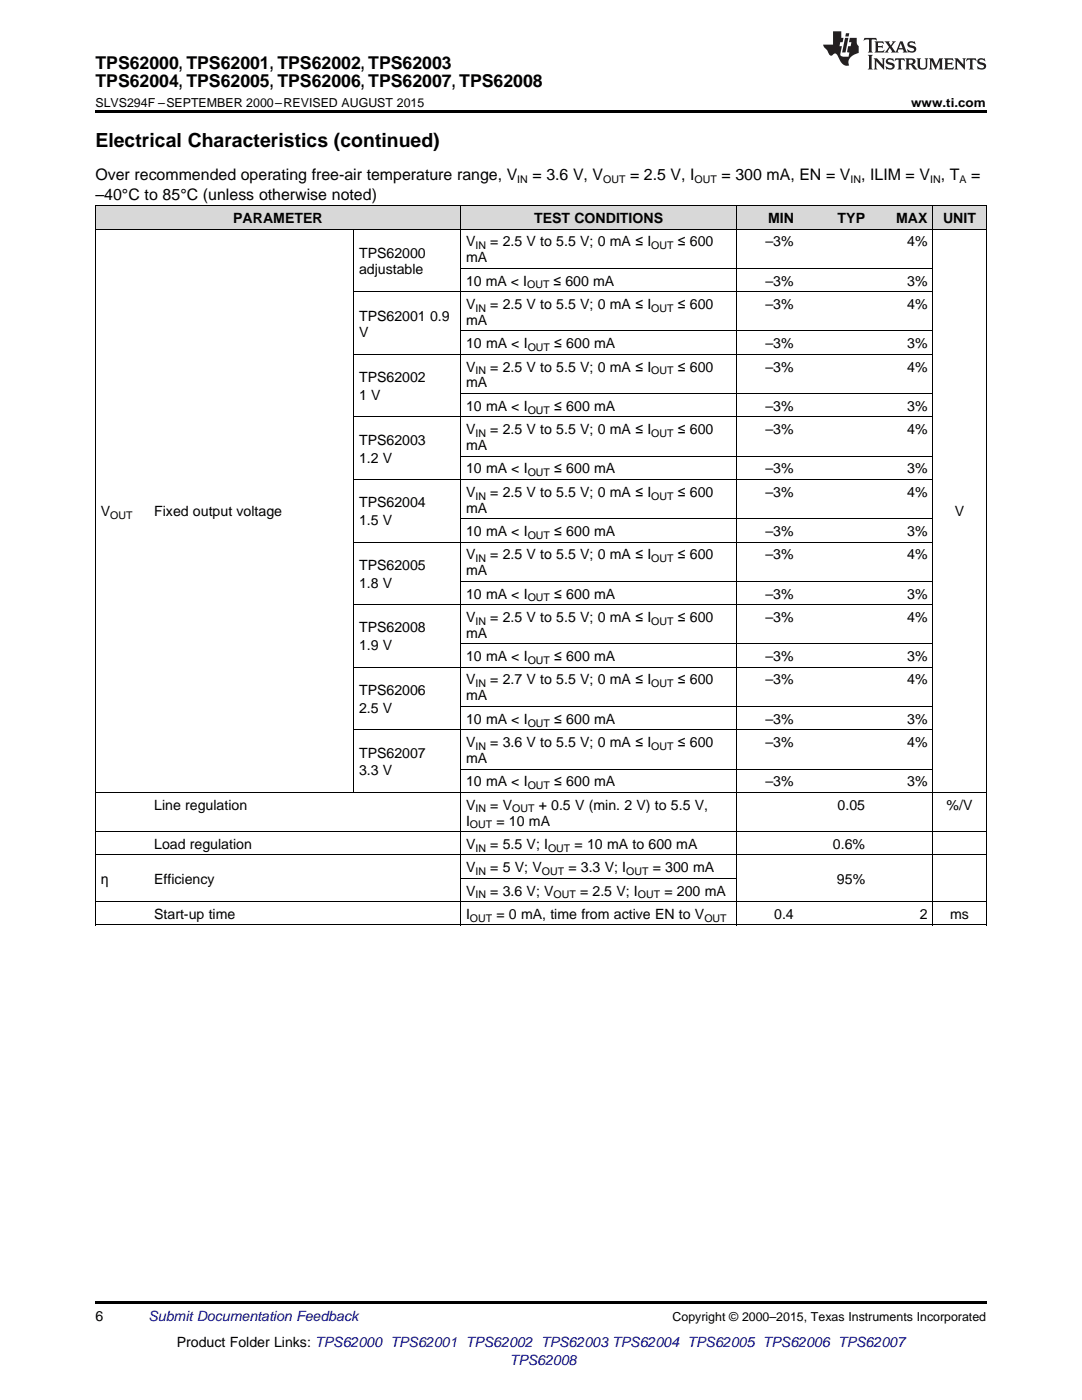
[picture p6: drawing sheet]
<svg xmlns="http://www.w3.org/2000/svg" width="216mm" height="279mm" viewBox="0 0 216 279" stroke-linecap="round" stroke-linejoin="round" font-family="sans-serif">
<defs><g id="words">
<text font-size="3.9" x="19" y="29.3">Electrical Characteristics (continued)</text>
<g font-size="3.5">
<text x="19" y="13.8">TPS62000, TPS62001, TPS62002, TPS62003</text>
<text x="19" y="17.3">TPS62004, TPS62005, TPS62006, TPS62007, TPS62008</text>
</g>
<g font-size="3.2">
<text x="19" y="36">Over recommended operating free-air temperature range, V</text>
<text x="106.2" y="36">= 3.6 V, V</text>
<text x="125.7" y="36">= 2.5 V, I</text>
<text x="144" y="36">= 300 mA, EN = V , ILIM = V , T</text>
<text x="193.8" y="36">=</text>
<text x="19" y="39.9">–40°C to 85°C (unless otherwise noted)</text>
</g>
<g font-size="2.8">
<text x="46.5" y="44.5">PARAMETER</text>
<text x="106.6" y="44.5">TEST CONDITIONS</text>
<text x="153.2" y="44.5">MIN</text>
<text x="167.1" y="44.5">TYP</text>
<text x="178.8" y="44.5">MAX</text>
<text x="188.2" y="44.5">UNIT</text>
<text x="71.6" y="51.5">TPS62000</text>
<text x="93" y="49.2">V</text>
<text x="93" y="52.4">mA</text>
<text x="97.8" y="49.2">= 2.5 V to 5.5 V; 0 mA ≤ I</text>
<text x="135.3" y="49.2">≤ 600</text>
<text x="152.8" y="49.2">–3%</text>
<text x="181" y="49.2">4%</text>
<text x="71.6" y="54.7">adjustable</text>
<text x="93" y="57">10 mA &lt; I</text>
<text x="110.5" y="57">≤ 600 mA</text>
<text x="152.8" y="57">–3%</text>
<text x="181" y="57">3%</text>
<text x="71.6" y="64">TPS62001</text>
<text x="85.8" y="64">0.9</text>
<text x="93" y="61.7">V</text>
<text x="93" y="64.8">mA</text>
<text x="97.8" y="61.7">= 2.5 V to 5.5 V; 0 mA ≤ I</text>
<text x="135.3" y="61.7">≤ 600</text>
<text x="152.8" y="61.7">–3%</text>
<text x="181" y="61.7">4%</text>
<text x="71.6" y="67.2">V</text>
<text x="93" y="69.5">10 mA &lt; I</text>
<text x="110.6" y="69.5">≤ 600 mA</text>
<text x="152.8" y="69.5">–3%</text>
<text x="181" y="69.5">3%</text>
<text x="71.6" y="76.3">TPS62002</text>
<text x="93" y="74.2">V</text>
<text x="93" y="77.3">mA</text>
<text x="97.8" y="74.2">= 2.5 V to 5.5 V; 0 mA ≤ I</text>
<text x="135.3" y="74.2">≤ 600</text>
<text x="152.8" y="74.2">–3%</text>
<text x="181" y="74.2">4%</text>
<text x="71.6" y="79.8">1 V</text>
<text x="93" y="82">10 mA &lt; I</text>
<text x="110.6" y="82">≤ 600 mA</text>
<text x="152.8" y="82">–3%</text>
<text x="181" y="82">3%</text>
<text x="71.6" y="88.8">TPS62003</text>
<text x="93" y="86.6">V</text>
<text x="93" y="89.8">mA</text>
<text x="97.8" y="86.6">= 2.5 V to 5.5 V; 0 mA ≤ I</text>
<text x="135.3" y="86.6">≤ 600</text>
<text x="152.8" y="86.6">–3%</text>
<text x="181" y="86.6">4%</text>
<text x="71.6" y="92.3">1.2 V</text>
<text x="93" y="94.5">10 mA &lt; I</text>
<text x="110.6" y="94.5">≤ 600 mA</text>
<text x="152.8" y="94.5">–3%</text>
<text x="181" y="94.5">3%</text>
<text x="71.6" y="101.2">TPS62004</text>
<text x="93" y="99.1">V</text>
<text x="97.8" y="99.1">= 2.5 V to 5.5 V; 0 mA ≤ I</text>
<text x="135.3" y="99.1">≤ 600</text>
<text x="152.8" y="99.1">–3%</text>
<text x="181" y="99.1">4%</text>
<text x="20.1" y="103">V</text>
<text x="30.8" y="103">Fixed output voltage</text>
<text x="71.6" y="104.8">1.5 V</text>
<text x="93" y="102.3">mA</text>
<text x="93" y="107">10 mA &lt; I</text>
<text x="110.6" y="107">≤ 600 mA</text>
<text x="152.8" y="107">–3%</text>
<text x="181" y="107">3%</text>
<text x="190.5" y="103">V</text>
<text x="71.6" y="113.7">TPS62005</text>
<text x="93" y="111.6">V</text>
<text x="97.8" y="111.6">= 2.5 V to 5.5 V; 0 mA ≤ I</text>
<text x="135.3" y="111.6">≤ 600</text>
<text x="152.8" y="111.6">–3%</text>
<text x="181" y="111.6">4%</text>
<text x="71.6" y="117.3">1.8 V</text>
<text x="93" y="114.8">mA</text>
<text x="93" y="119.5">10 mA &lt; I</text>
<text x="110.6" y="119.5">≤ 600 mA</text>
<text x="152.8" y="119.5">–3%</text>
<text x="181" y="119.5">3%</text>
<text x="93" y="124.1">V</text>
<text x="97.8" y="124.1">= 2.5 V to 5.5 V; 0 mA ≤ I</text>
<text x="135.3" y="124.1">≤ 600</text>
<text x="152.8" y="124.1">–3%</text>
<text x="181" y="124.1">4%</text>
<text x="71.6" y="126.2">TPS62008</text>
<text x="71.6" y="129.8">1.9 V</text>
<text x="93" y="127.3">mA</text>
<text x="93" y="131.9">10 mA &lt; I</text>
<text x="110.6" y="131.9">≤ 600 mA</text>
<text x="152.8" y="131.9">–3%</text>
<text x="181" y="131.9">3%</text>
<text x="93" y="136.6">V</text>
<text x="97.8" y="136.6">= 2.7 V to 5.5 V; 0 mA ≤ I</text>
<text x="135.3" y="136.6">≤ 600</text>
<text x="152.8" y="136.6">–3%</text>
<text x="181" y="136.6">4%</text>
<text x="71.6" y="138.7">TPS62006</text>
<text x="71.6" y="142.3">2.5 V</text>
<text x="93" y="139.8">mA</text>
<text x="93" y="144.4">10 mA &lt; I</text>
<text x="93" y="149.1">V</text>
<text x="97.8" y="149.1">= 3.6 V to 5.5 V; 0 mA ≤ I</text>
<text x="110.6" y="144.4">≤ 600 mA</text>
<text x="135.3" y="149.1">≤ 600</text>
<text x="152.8" y="144.4">–3%</text>
<text x="152.8" y="149.1">–3%</text>
<text x="181" y="144.4">3%</text>
<text x="181" y="149.1">4%</text>
<text x="71.6" y="151.2">TPS62007</text>
<text x="71.6" y="154.8">3.3 V</text>
<text x="93" y="152.3">mA</text>
<text x="30.8" y="161.6">Line regulation</text>
<text x="93" y="156.9">10 mA &lt; I</text>
<text x="93" y="161.6">V</text>
<text x="97.8" y="161.6">= V</text>
<text x="107.5" y="161.6">+ 0.5 V (min. 2 V) to 5.5 V,</text>
<text x="110.6" y="156.9">≤ 600 mA</text>
<text x="152.8" y="156.9">–3%</text>
<text x="167.1" y="161.6">0.05</text>
<text x="181" y="156.9">3%</text>
<text x="188.9" y="161.6">%/V</text>
<text x="93" y="164.7">I</text>
<text x="99.1" y="164.7">= 10 mA</text>
<text x="30.8" y="169.4">Load regulation</text>
<text x="93" y="169.4">V</text>
<text x="97.8" y="169.4">= 5.5 V; I</text>
<text x="114.6" y="169.4">= 10 mA to 600 mA</text>
<text x="166.2" y="169.4">0.6%</text>
<text x="20.1" y="176.4">η</text>
<text x="30.8" y="176.4">Efficiency</text>
<text x="93" y="174.1">V</text>
<text x="93" y="178.7">V</text>
<text x="97.8" y="174.1">= 5 V; V</text>
<text x="97.8" y="178.7">= 3.6 V; V</text>
<text x="113.4" y="174.1">= 3.3 V; I</text>
<text x="115.7" y="178.7">= 2.5 V; I</text>
<text x="130.2" y="174.1">= 300 mA</text>
<text x="132.6" y="178.7">= 200 mA</text>
<text x="167" y="176.4">95%</text>
<text x="30.8" y="183.4">Start-up time</text>
<text x="93" y="183.4">I</text>
<text x="99.1" y="183.4">= 0 mA, time from active EN to V</text>
<text x="154.5" y="183.4">0.4</text>
<text x="183.5" y="183.4">2</text>
<text x="189.6" y="183.4">ms</text>
<text x="19" y="263.6">6</text>
<text x="35.3" y="268.9">Product Folder Links: TPS62000 TPS62001 TPS62002 TPS62003 TPS62004 TPS62005 TPS62006 TPS62007</text>
</g>
<g font-size="2.8" fill="#0000c8">
<text x="29.6" y="263.6">Submit Documentation Feedback</text>
<text x="101.7" y="272.4">TPS62008</text>
</g>
<g font-size="2.5">
<text x="19" y="21.4">SLVS294F –SEPTEMBER 2000–REVISED AUGUST 2015</text>
<text x="181.8" y="21.4">www.ti.com</text>
<text x="134.2" y="263.6">Copyright © 2000–2015, Texas Instruments Incorporated</text>
</g>
<g font-size="2.1">
<text x="103.2" y="36.6">IN</text>
<text x="120.4" y="36.6">OUT</text>
<text x="138.6" y="36.6">OUT</text>
<text x="169.7" y="36.6">IN</text>
<text x="185.6" y="36.6">IN</text>
<text x="191.4" y="36.6">A</text>
<text x="94.9" y="49.7">IN</text>
<text x="130" y="49.7">OUT</text>
<text x="105.2" y="57.6">OUT</text>
<text x="94.9" y="62.2">IN</text>
<text x="130" y="62.2">OUT</text>
<text x="105.3" y="70.1">OUT</text>
<text x="94.9" y="74.7">IN</text>
<text x="130" y="74.7">OUT</text>
<text x="105.3" y="82.5">OUT</text>
<text x="94.9" y="87.2">IN</text>
<text x="130" y="87.2">OUT</text>
<text x="105.3" y="95">OUT</text>
<text x="94.9" y="99.7">IN</text>
<text x="130" y="99.7">OUT</text>
<text x="22" y="103.6">OUT</text>
<text x="105.3" y="107.5">OUT</text>
<text x="94.9" y="112.2">IN</text>
<text x="130" y="112.2">OUT</text>
<text x="94.9" y="124.7">IN</text>
<text x="105.3" y="120">OUT</text>
<text x="130" y="124.7">OUT</text>
<text x="94.9" y="137.2">IN</text>
<text x="105.3" y="132.5">OUT</text>
<text x="130" y="137.2">OUT</text>
<text x="94.9" y="149.6">IN</text>
<text x="105.3" y="145">OUT</text>
<text x="130" y="149.6">OUT</text>
<text x="105.3" y="157.5">OUT</text>
<text x="93.8" y="165.3">OUT</text>
<text x="94.9" y="162.1">IN</text>
<text x="102.2" y="162.1">OUT</text>
<text x="94.9" y="170">IN</text>
<text x="109.4" y="170">OUT</text>
<text x="94.9" y="174.6">IN</text>
<text x="94.9" y="179.3">IN</text>
<text x="108.1" y="174.6">OUT</text>
<text x="110.5" y="179.3">OUT</text>
<text x="124.9" y="174.6">OUT</text>
<text x="127.3" y="179.3">OUT</text>
<text x="93.8" y="183.9">OUT</text>
<text x="140.5" y="183.9">OUT</text>
</g>
</g></defs>
<g fill="#d8d8d8">
<path d="M19 41.1h10.7v4.7h-10.7z"/>
<path d="M29.7 41.1h40.9v4.7h-40.9z"/>
<path d="M70.6 41.1h21.3v4.7h-21.3z"/>
<path d="M91.9 41.1h55.1v4.7h-55.1z"/>
<path d="M147 41.1h12.5v4.7h-12.5z"/>
<path d="M159.5 41.1h14.2v4.7h-14.2z"/>
<path d="M173.7 41.1h12.5v4.7h-12.5z"/>
<path d="M186.2 41.1h10.6v4.7h-10.6z"/>
</g>
<path d="M19 22h177.8v.5h-177.8zM19 259.7h177.8v.5h-177.8z" fill="#000"/>
<g fill="none" stroke="#000" stroke-width=".2">
<path d="M19 41.1h177.8v143.5M19 45.7h177.8M19.1 41.1v143.5M70.5 45.8v112.4M70.6 58.2h115.5M91.9 41.1v143.5M91.9 53.6h94.2M147 41.1v143.5M186.1 41.1v143.5M70.6 70.7h115.5M91.9 78.5h94.2M91.9 66.1h94.2"/>
<path d="M70.6 95.7h115.5M70.6 83.2h115.5M91.9 91h94.2M70.6 108.2h115.5M91.9 116h94.2M91.9 103.5h94.2M70.6 133.2h115.5M70.6 120.7h115.5M91.9 128.5h94.2M19 158.1h177.8M70.6 145.6h115.5M91.9 153.5h94.2"/>
<path d="M91.9 141h94.2M19 179.9h177.8M19 170.6h177.8M19 166h177.8M91.9 175.3h55.1M19 184.6h177.8"/>
</g>
<g fill="#231f20">
<path d="M172.5 7.6l-.1 .5 .4-.2h.6v.1v2.1l-.2 .4h.9l-.2-.4v-2.1l.1-.1h.5l.5 .2-.2-.5zM174.5 8.3l.2 .3v1.5l-.2 .4h1.8l.2-.6a1.04 1.04 0 0 1-1.3 .2v-.7h.6l.3 .2v-.6l-.3 .2h-.6v-.6l.8-.1 .4 .3-.2-.5zM176.5 8.3l.9 1.1-.9 1.1h.8l-.2-.2 .4-.7 .5 .7-.2 .2h1.5l-.2-.2 .2-.4h.9l.1 .4-.2 .2h1l-.3-.3-.7-1.9h-.5l-.9 2-.8-1 .9-1h-.8l.1 .3-.4 .5-.3-.6 .1-.2zM179.7 8.6l.4 1h-.7zM181.3 8.4a.63 .63 0 0 0-.2 .7 .63 .63 0 0 0 .6 .4l.6 .2 .1 .2a.75 .75 0 0 1-.7 .4 .75 .75 0 0 1-.6-.5l.1 .7 .1-.1a1.11 1.11 0 0 0 1.5-.6 1.13 1.13 0 0 0-1.2-.8l-.1-.4a1.04 1.04 0 0 1 1.2 .2l-.2-.5-.2 .1-.4-.2zM173.2 10.9l.2 .4v2.2l-.2 .4h1l-.3-.4v-2.2l.3-.4zM174.3 11.6l.3 .4v1.5l-.3 .4h.8l-.2-.4v-1.3l1.5 1.7v-1.9l.2-.4h-.7l.2 .4v.9l-1.1-1.3zM177 11.8a.62 .62 0 0 0-.2 .7 .62 .62 0 0 0 .6 .4l.6 .1 .1 .3a.76 .76 0 0 1-.7 .3 .76 .76 0 0 1-.7-.4l.2 .7 .1-.1a1.11 1.11 0 0 0 1.5-.6 1.13 1.13 0 0 0-1.2-.8l-.1-.4a1.04 1.04 0 0 1 1.2 .2l-.2-.6-.2 .1-.5-.1zM178.7 11.6l-.2 .6a.61 .61 0 0 1 .8-.3v1.6l-.2 .4h.9l-.2-.4v-1.6a.63 .63 0 0 1 .7 .3l-.1-.6zM180.6 11.6l.3 .4v1.5l-.3 .4h1l-.2-.2-.1-.8 .6 .2a.76 .76 0 0 0 1.2 .7l-1-1a.58 .58 0 0 0 .6-.5 .58 .58 0 0 0-.5-.6zM181.4 11.9h.1a.45 .45 0 0 1 .5 .1 .45 .45 0 0 1 .1 .5l-.8 .2zM182.9 11.6l.2 .2a2.17 2.17 0 0 0 .3 1.9 .99 .99 0 0 0 1.6-.6v-1.1l.2-.4h-.7l.2 .2a1.92 1.92 0 0 1-.2 1.8 .6 .6 0 0 1-.9-.5v-1.1l.2-.4zM185.4 11.6l.2 .4v1.5l-.2 .4h.7l-.2-.4v-1.4l.8 1.8 .8-1.8v1.4l-.2 .4h.9l-.2-.4v-1.5l.2-.4h-.8l-.6 1.5-.6-1.5zM188.4 11.6l.2 .4v1.5l-.2 .4h1.8l.1-.6a1.04 1.04 0 0 1-1.2 .1v-.6h.5l.4 .2v-.6l-.4 .2h-.5v-.7h.8l.3 .3-.1-.6zM190.5 11.6l.2 .4v1.5l-.2 .4h.7l-.2-.4v-1.3l1.5 1.7v-1.9l.2-.4h-.7l.2 .4v.9l-1.1-1.3zM192.9 11.6l-.1 .6a.61 .61 0 0 1 .7-.3l.1 1.6-.3 .4h1l-.3-.4 .1-1.6a.63 .63 0 0 1 .7 .3l-.1-.6zM195.2 11.8a.62 .62 0 0 0-.2 .7 .62 .62 0 0 0 .6 .4l.6 .1 .1 .3a.76 .76 0 0 1-.7 .3 .76 .76 0 0 1-.6-.4l.1 .7 .1-.1a1.11 1.11 0 0 0 1.6-.6 1.13 1.13 0 0 0-1.3-.8l-.1-.4a1.04 1.04 0 0 1 1.2 .2l-.1-.6-.2 .1-.5-.1z"/>
<path d="M166.2 6.3v2.6h-1.9v.4l.8 .9a.91 .91 0 0 0 1 .8 .56 .56 0 0 1 .5-.3 .56 .56 0 0 1 .5 .3l.4 .8a1.53 1.53 0 0 0 1.9 1.2 1.54 1.54 0 0 1 1-2.1l.9-.3v-1.4a1.52 1.52 0 0 1-.4-1.6h-1.3l-.2 .8h.5l-.2 .8h-.5l-.1 1v.2l.4 .1-.2 .8a1.93 1.93 0 0 1-1.6-.3l.3-1.8h-.5l.2-.8h.4l.2-.8h-.4v-1.3zM168.6 7.6l-.6 2.9h.7l.6-2.9zM168.8 6.6l-.1 .7h.6l.2-.7z"/>
</g>
<use href="#words"/>
</svg>
